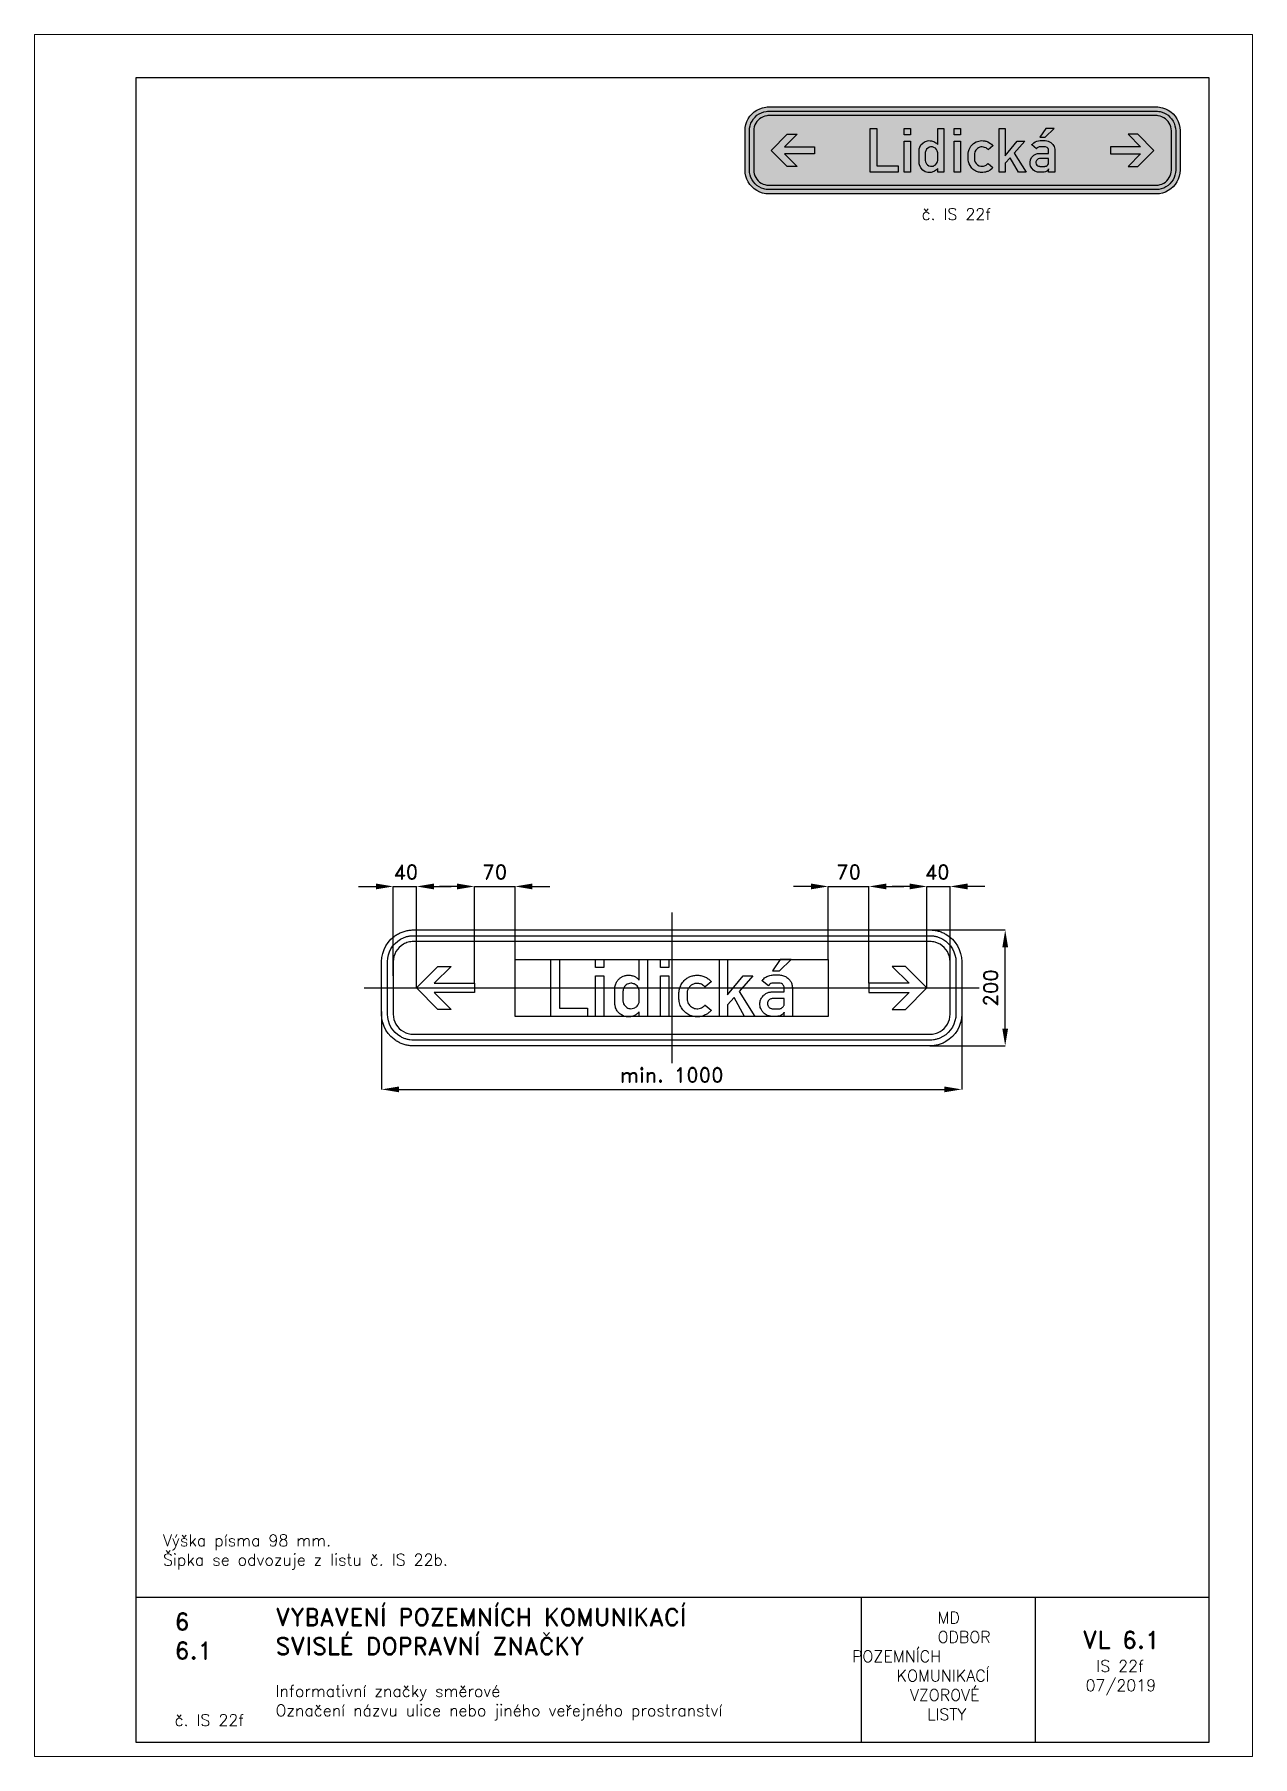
# Paper-space layout 'IS 22f' of a CAD drawing. Header units: millimetres. Extents: x 0 to 210, y 0 to 297.
# The model-space entities are those that its viewports show. They can reach past a viewport. Long polylines and large blocks are cut down to what shows.
import ezdxf

# ---------------------------------------------------------------- set-up
doc = ezdxf.new("R2010")
doc.units = ezdxf.units.MM
doc.header["$LTSCALE"] = 5
doc.linetypes.add('ČERCHOVANÁX2', pattern=[2, 1, -0.5, 0, -0.5])
doc.linetypes.add('ČÁRKOVANÁX2', pattern=[1.5, 1, -0.5])
for name, color, linetype in [('Kóty', 2, 'Continuous'), ('Rozpiska', 7, 'Continuous'), ('Značka', 7, 'Continuous')]:
    doc.layers.add(name, color=color, linetype=linetype)
doc.layers.add('Rámeček', color=6, linetype='Continuous', plot=False)
doc.styles.get("Standard").update_dxf_attribs({"font": 'romand.shx', "height": 25})
doc.dimstyles.get("Standard").update_dxf_attribs({"dimtxt": 25, "dimasz": 30, "dimexe": 0.18, "dimexo": 0.0625, "dimgap": 12.5, "dimtad": 1, "dimdec": 0, "dimzin": 0, "dimdsep": 46, "dimtxsty": 'Standard', "dimcen": 0.09, "dimadec": 0, "dimazin": 0, "dimtfac": 1, "dimtdec": 0, "dimtofl": 0, "dimtmove": 0, "dimatfit": 3, "dimfxl": 1, "dimtolj": 1, "dimtzin": 0, "dimarcsym": 0})

psp = doc.layouts.new('IS 22f')

# ---------------------------------------------------------------- texts
at = {"layer": 'Rozpiska', "color": 7, "attachment_point": 1}
for s, width, gutter_width, heights, insert, char_height in [('\\pi5.45238;č. IS 22f', 25, 75, [0], (147.5, 267.003342), 2), ('Výška písma 98 mm.\\PŠipka se odvozuje z listu č. IS 22b.{\\H2.11905x; }', 176.70669232, 100, [0], (22.169542, 38.273307), 2), ('6', 149.0421774, 100, [0], (24.169718, 24.771436), 3), ('{\\C6;VYBAVENÍ POZEMNÍCH KOMUNIKACÍ\\P}SVISLÉ DOPRAVNÍ ZNAČKY{\\H1.34524x; }', 149.0421774, 100, [0], (41.561669, 25.560725), 3), ('\\pi14.7414;{\\C6;MD\\P\\pi2.36044;}ODBOR POZEMNÍCH{\\H1.57143x; }\\P\\pi7.69378;KOMUNIKACÍ{\\H1.5x; }\\P\\pi9.97949;{\\C6;VZOROVÉ\\H1.47619x; \\H0.67742x;\\P\\pi12.93187;LISTY\\H1.26984x; }', 33.10184049, 100, [0], (140.953473, 24.94524), 2), ('\\pi1.03113;{\\H1.5x;\\C6;VL 6.1\\P\\pi3.41206;\\H0.66667x;IS 22f\\H1.66666x; \\H0.6x;\\P\\pi1.5549;07/2019\\H1.80159x; }', 16.06225437, 100, [0], (179.655062, 21.609752), 2), ('6.1', 149.0421774, 100, [0], (24.169718, 19.777345), 3), ('{\\C6;Informativní značky směrové\\P}Označení názvu ulice nebo jiného veřejného prostranství{\\H1.83333x; }', 149.0421774, 100, [0], (41.561669, 12.285052), 2), ('{\\C6;č. IS 22f}', 18.27226685, 100, [2.666667], (24.169718, 7.277566), 2)]:
    psp.add_mtext_dynamic_manual_height_columns(s, width=width, gutter_width=gutter_width, heights=heights, dxfattribs=dict(at, insert=insert, char_height=char_height))

msp = doc.modelspace()

# ---------------------------------------------------------------- texts
at = {"layer": 'Kóty', "char_height": 25, "attachment_point": 5}
for insert in [(-458.5, 200), (457.7, 200)]:
    msp.add_mtext('\\A1;40', dxfattribs=dict(at, insert=insert))

# ---------------------------------------------------------------- blocks, each defined once
blk = doc.blocks.new('*D2')
at = {"layer": 'Defpoints', "color": 0, "transparency": 16777216}
for p in [(-500, -40.5), (500, -43.7), (500, -175)]:
    blk.add_point(p, dxfattribs=at)
at = {"layer": 'Kóty', "color": 0, "lineweight": -2, "transparency": 16777216}
for p, q in [((-500, -40.6), (-500, -175.2)), ((500, -43.8), (500, -175.2)), ((-470, -175), (470, -175))]:
    blk.add_line(p, q, dxfattribs=at)
at = {"layer": 'Kóty', "color": 0, "transparency": 16777216}
for points in [[(-470, -170), (-470, -180), (-500, -175)], [(470, -170), (470, -180), (500, -175)]]:
    blk.add_solid(points, dxfattribs=at)
at = {"layer": 'Kóty', "color": 0, "transparency": 16777216, "insert": (0, -150), "char_height": 25, "attachment_point": 5}
blk.add_mtext('\\A1;min. 1000', dxfattribs=at)
blk = doc.blocks.new('*D3')
at = {"layer": 'Defpoints', "color": 0, "transparency": 16777216}
for p in [(426.8, 100), (575, 100), (445, -100)]:
    blk.add_point(p, dxfattribs=at)
at = {"layer": 'Kóty', "color": 0, "lineweight": -2, "transparency": 16777216}
for p, q in [((426.9, 100), (575.2, 100)), ((575, -70), (575, 70)), ((445.1, -100), (575.2, -100))]:
    blk.add_line(p, q, dxfattribs=at)
at = {"layer": 'Kóty', "color": 0, "transparency": 16777216}
for points in [[(570, 70), (580, 70), (575, 100)], [(570, -70), (580, -70), (575, -100)]]:
    blk.add_solid(points, dxfattribs=at)
at = {"layer": 'Kóty', "color": 0, "transparency": 16777216, "insert": (550, 0), "char_height": 25, "attachment_point": 5, "rotation": 90}
blk.add_mtext('\\A1;200', dxfattribs=at)
blk = doc.blocks.new('*D4')
at = {"layer": 'Defpoints', "color": 0, "transparency": 16777216}
for p in [(-270, 175), (-270, 49), (-340, 8)]:
    blk.add_point(p, dxfattribs=at)
at = {"layer": 'Kóty', "color": 0, "lineweight": -2, "transparency": 16777216}
for p, q in [((-370, 175), (-400, 175)), ((-340, 8.0625), (-340, 175.18)), ((-270, 49.0625), (-270, 175.18)), ((-240, 175), (-210, 175))]:
    blk.add_line(p, q, dxfattribs=at)
at = {"layer": 'Kóty', "color": 0, "transparency": 16777216}
for points in [[(-370, 180), (-370, 170), (-340, 175)], [(-240, 180), (-240, 170), (-270, 175)]]:
    blk.add_solid(points, dxfattribs=at)
at = {"layer": 'Kóty', "color": 0, "transparency": 16777216, "insert": (-305, 200), "char_height": 25, "attachment_point": 5}
blk.add_mtext('\\A1;70', dxfattribs=at)
blk = doc.blocks.new('*D5')
at = {"layer": 'Defpoints', "color": 0, "transparency": 16777216}
for p in [(340, 175), (270, 49), (340, 8)]:
    blk.add_point(p, dxfattribs=at)
at = {"layer": 'Kóty', "color": 0, "lineweight": -2, "transparency": 16777216}
for p, q in [((240, 175), (210, 175)), ((270, 49.0625), (270, 175.18)), ((340, 8.0625), (340, 175.18)), ((370, 175), (400, 175))]:
    blk.add_line(p, q, dxfattribs=at)
at = {"layer": 'Kóty', "color": 0, "transparency": 16777216}
for points in [[(240, 180), (240, 170), (270, 175)], [(370, 180), (370, 170), (340, 175)]]:
    blk.add_solid(points, dxfattribs=at)
at = {"layer": 'Kóty', "color": 0, "transparency": 16777216, "insert": (305, 200), "char_height": 25, "attachment_point": 5}
blk.add_mtext('\\A1;70', dxfattribs=at)

# ---------------------------------------------------------------- dimensions: what is measured, and where the dimension line sits
at = {"layer": 'Kóty'}
for base, p1, p2, picture, middle in [((-270, 175), (-340, 8), (-270, 49), '*D4', (-305, 200)), ((340, 175), (270, 49), (340, 8), '*D5', (305, 200))]:
    dim = msp.add_linear_dim(base=base, p1=p1, p2=p2, dimstyle='Standard', dxfattribs=at)
    dim.commit()
    dim.dimension.update_dxf_attribs({"geometry": picture, "text_midpoint": middle})
dim = msp.add_linear_dim(base=(575, 100), p1=(445, -100), p2=(426.8, 100), angle=90, dimstyle='Standard', dxfattribs=at)
dim.commit()
dim.dimension.update_dxf_attribs({"geometry": '*D3', "text_midpoint": (550, 0)})
dim = msp.add_linear_dim(base=(500, -175), p1=(-500, -40.5), p2=(500, -43.7), text='min. 1000', dimstyle='Standard', dxfattribs=at)
dim.commit()
dim.dimension.update_dxf_attribs({"geometry": '*D2', "text_midpoint": (0, -150)})

# ---------------------------------------------------------------- linework, layer by layer
at = {"layer": 'Kóty'}
for p, q in [((-540, 175), (-510, 175)), ((-480, 21.1), (-480, 175.2)), ((-440, 0.1), (-440, 175.2)), ((-410, 175), (-380, 175)), ((410, 175), (380, 175)), ((440, 0.1), (440, 175.2)), ((480, 25.2), (480, 175.2)), ((540, 175), (510, 175))]:
    msp.add_line(p, q, dxfattribs=at)
for points in [[(-480, 175), (-440, 175)], [(-340, 175), (-270, 175)], [(270, 175), (340, 175)], [(440, 175), (480, 175)]]:
    msp.add_lwpolyline(points, dxfattribs=at)
for points in [[(-510, 180), (-510, 170), (-480, 175)], [(-410, 180), (-410, 170), (-440, 175)], [(410, 180), (410, 170), (440, 175)], [(510, 180), (510, 170), (480, 175)]]:
    msp.add_solid(points, dxfattribs=at)
at = {"layer": 'Značka', "color": 6, "linetype": 'ČERCHOVANÁX2', "ltscale": 5}
msp.add_line((0, 130), (0, -130), dxfattribs=at)
at = {"layer": 'Značka', "color": 5}
for points in [[(-445, -100), (-445.2, -100), (-445.4, -100, -0.032183), (-452.5, -99.5, -0.035454), (-459.5, -98.1, -0.036275), (-466.3, -95.8, -0.034433), (-472.6, -92.6, -0.03373), (-478.6, -88.6), (-483.9, -83.9), (-488.6, -78.6), (-492.6, -72.6), (-495.8, -66.3), (-498.1, -59.5), (-499.5, -52.5), (-500, -45.4), (-500, -45.2), (-500, -45), (-500, 45), (-500, 45.2), (-500, 45.4), (-499.5, 52.5), (-498.1, 59.5), (-495.8, 66.3), (-492.6, 72.6), (-488.6, 78.6), (-483.9, 83.9), (-478.6, 88.6, -0.034227), (-472.6, 92.6, -0.034061), (-466.3, 95.7, -0.033424), (-459.5, 98.1, -0.034124), (-452.5, 99.5, -0.036745), (-445.4, 100), (-445.2, 100), (-445, 100), (445, 100), (445.2, 100), (445.4, 100, -0.032177), (452.5, 99.5, -0.035434), (459.5, 98.1, -0.036231), (466.3, 95.8, -0.034387), (472.6, 92.6), (478.6, 88.6), (483.9, 83.9), (488.6, 78.6), (492.6, 72.6), (495.8, 66.3), (498.1, 59.5), (499.5, 52.5), (500, 45.4), (500, 45.2), (500, 45), (500, -45), (500, -45.2), (500, -45.4), (499.5, -52.5), (498.1, -59.5), (495.8, -66.3), (492.6, -72.6), (488.6, -78.6), (483.9, -83.9), (478.6, -88.6), (472.6, -92.6, -0.034074), (466.3, -95.7, -0.033398), (459.5, -98.1, -0.034121), (452.5, -99.5, -0.036746), (445.4, -100), (445.2, -100), (445, -100), (-445, -100)], [(-445, -90), (-445.2, -90), (-445.3, -90, -0.03218), (-451.2, -89.6, -0.035441), (-456.9, -88.4, -0.036275), (-462.4, -86.5, -0.034405), (-467.6, -83.9), (-472.4, -80.7), (-476.8, -76.8), (-480.7, -72.5), (-483.9, -67.6), (-486.5, -62.4), (-488.4, -56.9), (-489.6, -51.2), (-490, -45.4), (-490, -45.2), (-490, -45), (-490, 45), (-490, 45.2), (-490, 45.4), (-489.6, 51.2), (-488.4, 56.9), (-486.5, 62.4), (-483.9, 67.6), (-480.7, 72.5), (-476.8, 76.8), (-472.4, 80.7), (-467.6, 83.9, -0.034043), (-462.4, 86.5, -0.03341), (-456.9, 88.4, -0.034119), (-451.2, 89.6, -0.036742), (-445.3, 90), (-445.2, 90), (-445, 90), (445, 90), (445.2, 90), (445.4, 90, -0.032169), (451.2, 89.6, -0.035423), (456.9, 88.4, -0.036263), (462.4, 86.5, -0.034405), (467.6, 83.9), (472.4, 80.7), (476.8, 76.8), (480.7, 72.5), (483.9, 67.6), (486.5, 62.4), (488.4, 56.9), (489.6, 51.2), (490, 45.4), (490, 45.2), (490, 45), (490, -45), (490, -45.2), (490, -45.4), (489.6, -51.2), (488.4, -56.9), (486.5, -62.4), (483.9, -67.6), (480.7, -72.5), (476.8, -76.8), (472.4, -80.7), (467.6, -83.9), (462.4, -86.5, -0.033403), (456.9, -88.4, -0.034116), (451.2, -89.6, -0.036749), (445.4, -90), (445.2, -90), (445, -90), (-445, -90)], [(-445, -80), (445, -80), (445.1, -80), (445.3, -80, 0.032169), (449.8, -79.7, 0.035452), (454.2, -78.8, 0.036304), (458.5, -77.3), (462.6, -75.3), (466.4, -72.8), (469.8, -69.7), (472.8, -66.4), (475.3, -62.6), (477.3, -58.5), (478.8, -54.2), (479.7, -49.8), (480, -45.3), (480, -45.1), (480, -45), (480, 45), (480, 45.1), (480, 45.3), (479.7, 49.8), (478.8, 54.2), (477.3, 58.5), (475.3, 62.6), (472.8, 66.4), (469.8, 69.7), (466.4, 72.8), (462.6, 75.3), (458.5, 77.3), (454.2, 78.8, 0.034146), (449.8, 79.7, 0.03675), (445.3, 80), (445.1, 80), (445, 80), (-445, 80), (-445.1, 80), (-445.3, 80, 0.032182), (-449.8, 79.7, 0.035448), (-454.2, 78.8, 0.036258), (-458.5, 77.3, 0.034413), (-462.6, 75.3), (-466.3, 72.8), (-469.8, 69.7), (-472.8, 66.4), (-475.3, 62.6), (-477.3, 58.5), (-478.8, 54.2), (-479.7, 49.8), (-480, 45.3), (-480, 45.1), (-480, 45), (-480, -45), (-480, -45.1), (-480, -45.3), (-479.7, -49.8), (-478.8, -54.2), (-477.3, -58.5), (-475.3, -62.6), (-472.8, -66.4), (-469.8, -69.7), (-466.3, -72.8), (-462.6, -75.3), (-458.5, -77.3, 0.033426), (-454.2, -78.8, 0.03412), (-449.8, -79.7, 0.036748), (-445.3, -80), (-445.1, -80), (-445, -80)], [(-55.9, -49), (-55.9, -41.1, -0.005053), (-57.1, -42.4, -0.015134), (-58.4, -43.7, -0.062262), (-63, -47, -0.065139), (-68.2, -49.1, -0.056567), (-73, -49.9, -0.053309), (-77.8, -49.7, -0.06919), (-83.9, -47.9, -0.072239), (-89.4, -44.5, -0.079568), (-94.2, -39.3, -0.080057), (-97.1, -32.8, -0.032665), (-97.7, -30.2, -0.033841), (-98, -27.5, -0.004996), (-98, -27), (-98, -26.4), (-98, -0.9), (-98, -0.2, -0.00641), (-97.9, 0.4, -0.042008), (-97.4, 3.8, -0.03902), (-96.3, 7.1, -0.063162), (-93.6, 12.2, -0.065746), (-89.6, 16.4, -0.054115), (-85.7, 19.1, -0.052293), (-81.4, 20.9, -0.063382), (-75.7, 22, -0.063666), (-69.9, 21.6, -0.059503), (-64.9, 20.1, -0.064399), (-60.3, 17.4, -0.022319), (-58.8, 16.1, -0.013226), (-57.3, 14.7), (-56.6, 14), (-56, 13.4), (-56, 49), (-41.9, 49), (-41.9, -49), (-55.9, -49)], [(-84, -6.1), (-84, -22.4), (-84, -22.8, 0.00715), (-84, -23.1, 0.056024), (-83.6, -25.4, 0.046474), (-82.8, -27.6, 0.061631), (-81, -30.4, 0.061356), (-78.6, -32.8, 0.064137), (-75.7, -34.7, 0.068303), (-72.4, -35.7, 0.085494), (-67.9, -35.7, 0.081423), (-63.7, -34.3, 0.064658), (-60.8, -32.4, 0.067492), (-58.6, -29.9, 0.049404), (-57.2, -27.5, 0.038626), (-56.3, -25, 0.022265), (-56.1, -24, 0.040418), (-56, -22.9, 0.011126), (-56, -22.6), (-56, -22.3), (-56, -5, 0.003624), (-56, -4.3, 0.010872), (-56.1, -3.6, 0.059953), (-56.9, -0.7, 0.059131), (-58.4, 2, 0.073982), (-61.1, 4.9, 0.073394), (-64.4, 6.8, 0.057002), (-67.3, 7.7, 0.055346), (-70.3, 8, 0.079431), (-74.6, 7.2, 0.084183), (-78.5, 5.1, 0.072462), (-81.1, 2.5, 0.073105), (-82.9, -0.6, 0.042429), (-83.6, -2.8, 0.033479), (-83.9, -5, 0.00521), (-84, -5.6), (-84, -6.1)], [(68.2, -38.4, -0.003533), (67.4, -39.5, -0.010613), (66.5, -40.5, -0.058242), (61.9, -44.4, -0.050308), (56.6, -47.2, -0.057735), (49.7, -49.4, -0.060695), (42.5, -49.8, -0.074232), (33.9, -48.3, -0.075683), (26.1, -44.3, -0.077538), (19.4, -38, -0.072824), (14.9, -30.1, -0.040156), (13.4, -25.7, -0.047421), (12.7, -21.2, -0.005009), (12.7, -20.6), (12.6, -20), (12.6, -7.3), (12.7, -6.7, -0.003526), (12.8, -6.1, -0.030831), (13.5, -2.1, -0.033326), (14.7, 1.8, -0.072563), (18.9, 9.5, -0.076166), (25.1, 15.6, -0.057165), (30.6, 19, -0.052832), (36.7, 21, -0.054881), (43.4, 22, -0.058018), (50.2, 21.4, -0.058226), (56.8, 19.3, -0.055253), (62.7, 15.9, -0.029556), (65.3, 13.8, -0.035276), (67.6, 11.4), (68, 11), (68.3, 10.5), (57.5, 1.6, 0.004735), (56.7, 2.5, 0.014241), (55.9, 3.3, 0.054725), (53.1, 5.4, 0.053225), (49.8, 6.9, 0.082159), (44.3, 7.9, 0.087306), (38.7, 7.1, 0.087472), (33.8, 4.6, 0.079818), (29.9, 0.6, 0.070351), (27.6, -3.5, 0.088605), (26.7, -8, 0.006668), (26.7, -8.4), (26.6, -8.8), (26.6, -19.1), (26.7, -19.3), (26.7, -19.6, 0.014072), (26.9, -21.3, 0.025932), (27.3, -23.1, 0.063643), (28.7, -26.6, 0.057794), (30.9, -29.8, 0.062202), (34, -32.6, 0.064141), (37.7, -34.6, 0.058224), (41.3, -35.7, 0.057235), (45.1, -35.8, 0.065833), (49.4, -35.1, 0.071401), (53.3, -33.2, 0.032121), (55, -31.9, 0.020858), (56.6, -30.5, 0.003876), (57.1, -30, 0.001294), (57.6, -29.5), (68.2, -38.4)], [(194.1, -49), (194.1, -41.7, -0.005746), (193.4, -42.7, -0.017357), (192.7, -43.6, -0.039284), (191.3, -45.2, -0.035816), (189.7, -46.5, -0.060163), (186.8, -48.1, -0.07799), (183.6, -48.9, -0.014416), (182.8, -49, -0.004803), (182.1, -49), (172.6, -49), (172.2, -49, -0.005118), (171.8, -49, -0.039433), (169.1, -48.7, -0.036776), (166.5, -48, -0.049524), (163, -46.5, -0.046922), (159.9, -44.3, -0.065503), (156.1, -40.3, -0.069534), (153.5, -35.5, -0.055289), (152.3, -31.4, -0.053381), (152.1, -27.2, -0.079731), (153.3, -20.8, -0.083377), (156.5, -15.1, -0.079656), (161, -10.7, -0.074381), (166.6, -7.9, -0.032363), (168.9, -7.3, -0.039891), (171.3, -6.9, -0.010446), (172.1, -6.9, -0.003472), (172.8, -6.9), (194.1, -6.9), (194.1, 0.7), (194, 1.2, 0.013774), (193.9, 1.7, 0.097541), (192.8, 4.4, 0.100813), (190.8, 6.5, 0.115403), (187.3, 8, 0.04148), (183.3, 8.4, 0.010056), (179.9, 8.4, 0.009952), (176.6, 8.3, 0.038424), (172.9, 8, 0.106448), (169.5, 6.6, 0.056394), (168.3, 5.6, 0.053444), (167.4, 4.4, 0.012393), (167.1, 4, 0.004149), (166.9, 3.6), (155.8, 12.3, -0.00431), (156.6, 13.3, -0.012929), (157.3, 14.3, -0.055258), (160.3, 17.3, -0.053328), (163.9, 19.5, -0.045309), (167.6, 21, -0.035866), (171.4, 21.9, -0.024236), (175.2, 22.3, -0.011699), (179, 22.5, -0.028038), (186.1, 22.3, -0.066273), (193, 20.9, -0.075916), (198.8, 18, -0.077632), (203.6, 13.4, -0.069938), (206.5, 8.5, -0.07329), (207.9, 3, -0.010266), (208, 2, -0.003428), (208.1, 1), (208.1, -49), (194.1, -49)], [(194, -18.3), (174.2, -18.3), (173.7, -18.3, 0.008999), (173.1, -18.4, 0.059815), (170.8, -19, 0.073869), (168.6, -20.2, 0.097435), (166.5, -22.5, 0.097507), (165.3, -25.4, 0.092827), (165.2, -28.4, 0.08707), (166.2, -31.2, 0.077273), (167.7, -33.3, 0.084535), (169.8, -34.8, 0.055372), (171.5, -35.5, 0.04051), (173.2, -35.8, 0.006989), (173.7, -35.9), (174.2, -35.9), (185.5, -35.9), (185.9, -35.9, 0.007666), (186.2, -35.8, 0.065744), (188.5, -35.2, 0.074597), (190.6, -34, 0.076241), (192.3, -32.3, 0.061167), (193.5, -30.1, 0.030237), (193.8, -29.2, 0.049442), (194, -28.3, 0.015257), (194, -28), (194, -27.7), (194, -18.3)]]:
    msp.add_lwpolyline(points, format="xyb", dxfattribs=at)
for points in [[(-403, -37), (-440, 0), (-403, 37), (-380.4, 37), (-409.4, 8), (-340, 8), (-340, -8), (-409.4, -8), (-380.4, -37), (-403, -37)], [(-208.1, -49), (-208.1, 49), (-193.2, 49), (-193.2, -34.9), (-145.2, -34.9), (-145.2, -49), (-208.1, -49)], [(-131.3, 35), (-131.3, 49), (-117.2, 49), (-117.2, 35), (-131.3, 35)], [(-19, 35), (-19, 49), (-4.9, 49), (-4.9, 35), (-19, 35)], [(82.2, -49), (82.2, 49), (96.2, 49), (96.2, -12.2), (123.4, 20.9), (140.1, 20.9), (116.3, -6.1), (143.5, -49), (125.8, -49), (107.6, -16.8), (96.2, -28.9), (96.2, -49), (82.2, -49)], [(173.8, 29.5), (185.7, 29.5), (206.2, 48.8), (186.9, 48.8), (173.8, 29.5)], [(403, -37), (440, 0), (403, 37), (380.4, 37), (409.4, 8), (340, 8), (340, -8), (409.4, -8), (380.4, -37), (403, -37)], [(-131.3, -49), (-131.3, 20.9), (-117.2, 20.9), (-117.2, -49), (-131.3, -49)], [(-19, -49), (-19, 20.9), (-4.9, 20.9), (-4.9, -49), (-19, -49)]]:
    msp.add_lwpolyline(points, dxfattribs=at)
at = {"layer": 'Značka', "color": 6, "linetype": 'ČÁRKOVANÁX2', "ltscale": 2.5}
msp.add_lwpolyline([(-270, -49), (-270, 49), (270, 49), (270, -49), (-270, -49)], dxfattribs=at)
at = {"layer": 'Značka', "color": 6, "linetype": 'ČERCHOVANÁX2', "ltscale": 5}
msp.add_lwpolyline([(-530, 0), (530, 0)], dxfattribs=at)

msp.set_redraw_order([(e.dxf.handle, doc.entitydb.next_handle()) for e in msp.query("TEXT MTEXT ATTDEF DIMENSION ARC_DIMENSION")])  # texts and dimensions are drawn at this point

# ---------------------------------------------------------------- hatches: boundary and pattern name
at = {"layer": 'Značka'}
h = psp.add_hatch(color=10, dxfattribs=at)
h.dxf.hatch_style = 1
edge = h.paths.add_edge_path()
edge.add_line((126.625, 269.5), (126.61, 269.500075))
edge.add_line((126.61, 269.500075), (126.595, 269.50015))
edge.add_arc((126.618014, 273.651132), 4.151046, 262.30931384, 269.68234028, ccw=False)
edge.add_arc((126.566252, 273.290947), 3.787175, 254.23806176, 262.35613528, ccw=False)
edge.add_line((125.5375, 269.646175), (125.0275, 269.817325))
edge.add_line((125.0275, 269.817325), (124.555, 270.058075))
edge.add_line((124.555, 270.058075), (124.105, 270.354475))
edge.add_line((124.105, 270.354475), (123.7075, 270.708175))
edge.add_line((123.7075, 270.708175), (123.355, 271.10845))
edge.add_line((123.355, 271.10845), (123.055, 271.553125))
edge.add_line((123.055, 271.553125), (122.8225, 272.03065))
edge.add_line((122.8225, 272.03065), (122.6425, 272.536525))
edge.add_line((122.6425, 272.536525), (122.5375, 273.06025))
edge.add_line((122.5375, 273.06025), (122.5, 273.5926))
edge.add_line((122.5, 273.5926), (122.5, 273.6088))
edge.add_line((122.5, 273.6088), (122.5, 273.625))
edge.add_line((122.5, 273.625), (122.5, 280.375))
edge.add_line((122.5, 280.375), (122.5, 280.3912))
edge.add_line((122.5, 280.3912), (122.5, 280.4074))
edge.add_line((122.5, 280.4074), (122.5375, 280.94005))
edge.add_line((122.5375, 280.94005), (122.6425, 281.463475))
edge.add_line((122.6425, 281.463475), (122.815, 281.96965))
edge.add_line((122.815, 281.96965), (123.055, 282.446875))
edge.add_line((123.055, 282.446875), (123.355, 282.8914))
edge.add_line((123.355, 282.8914), (123.7075, 283.291825))
edge.add_line((123.7075, 283.291825), (124.105, 283.645825))
edge.add_line((124.105, 283.645825), (124.555, 283.941925))
edge.add_line((124.555, 283.941925), (125.0275, 284.18095))
edge.add_line((125.0275, 284.18095), (125.5375, 284.353825))
edge.add_arc((126.608643, 280.568869), 3.933604, 97.98074794, 105.80151825, ccw=False)
edge.add_arc((126.569692, 280.865434), 3.634504, 89.60103282, 98.02176076, ccw=False)
edge.add_line((126.595, 284.49985), (126.61, 284.499925))
edge.add_line((126.61, 284.499925), (126.625, 284.5))
edge.add_line((126.625, 284.5), (193.375, 284.5))
edge.add_line((193.375, 284.5), (193.39, 284.499925))
edge.add_line((193.39, 284.499925), (193.405, 284.49985))
edge.add_arc((193.381986, 280.348868), 4.151046, 82.30931384, 89.68234028, ccw=False)
edge.add_arc((193.433794, 280.709273), 3.786951, 74.23782142, 82.35637562, ccw=False)
edge.add_line((194.4625, 284.353825), (194.9725, 284.182675))
edge.add_line((194.9725, 284.182675), (195.445, 283.941925))
edge.add_line((195.445, 283.941925), (195.895, 283.645525))
edge.add_line((195.895, 283.645525), (196.2925, 283.291825))
edge.add_line((196.2925, 283.291825), (196.645, 282.89155))
edge.add_line((196.645, 282.89155), (196.945, 282.446875))
edge.add_line((196.945, 282.446875), (197.1775, 281.96935))
edge.add_line((197.1775, 281.96935), (197.3575, 281.463475))
edge.add_line((197.3575, 281.463475), (197.4625, 280.93975))
edge.add_line((197.4625, 280.93975), (197.5, 280.4074))
edge.add_line((197.5, 280.4074), (197.5, 280.3912))
edge.add_line((197.5, 280.3912), (197.5, 280.375))
edge.add_line((197.5, 280.375), (197.5, 273.625))
edge.add_line((197.5, 273.625), (197.5, 273.6088))
edge.add_line((197.5, 273.6088), (197.5, 273.5926))
edge.add_line((197.5, 273.5926), (197.4625, 273.05995))
edge.add_line((197.4625, 273.05995), (197.3575, 272.536525))
edge.add_line((197.3575, 272.536525), (197.185, 272.03035))
edge.add_line((197.185, 272.03035), (196.945, 271.553125))
edge.add_line((196.945, 271.553125), (196.645, 271.1086))
edge.add_line((196.645, 271.1086), (196.2925, 270.708175))
edge.add_line((196.2925, 270.708175), (195.895, 270.354175))
edge.add_line((195.895, 270.354175), (195.445, 270.058075))
edge.add_line((195.445, 270.058075), (194.9725, 269.81905))
edge.add_line((194.9725, 269.81905), (194.4625, 269.646175))
edge.add_line((194.4625, 269.646175), (193.9375, 269.535625))
edge.add_arc((193.430293, 273.134783), 3.634721, 269.60128458, 278.02150899, ccw=False)
edge.add_line((193.405, 269.50015), (193.39, 269.500075))
edge.add_line((193.39, 269.500075), (193.375, 269.5))
edge.add_line((193.375, 269.5), (126.625, 269.5))
h = psp.add_hatch(color=255, dxfattribs=at)
h.dxf.hatch_style = 1
edge = h.paths.add_edge_path()
edge.add_line((126.625, 270.25), (126.61, 270.250075))
edge.add_line((126.61, 270.250075), (126.595, 270.250075))
edge.add_arc((126.614444, 273.641929), 3.391909, 262.30043367, 269.67155986, ccw=False)
edge.add_arc((126.573264, 273.336048), 3.08327, 254.17584322, 262.29721284, ccw=False)
edge.add_line((125.7325, 270.369625), (125.32, 270.50965))
edge.add_line((125.32, 270.50965), (124.93, 270.7066))
edge.add_line((124.93, 270.7066), (124.5625, 270.94915))
edge.add_line((124.5625, 270.94915), (124.24, 271.2385))
edge.add_line((124.24, 271.2385), (123.9475, 271.566025))
edge.add_line((123.9475, 271.566025), (123.7075, 271.92985))
edge.add_line((123.7075, 271.92985), (123.5125, 272.320525))
edge.add_line((123.5125, 272.320525), (123.37, 272.73445))
edge.add_line((123.37, 272.73445), (123.28, 273.162925))
edge.add_line((123.28, 273.162925), (123.25, 273.598525))
edge.add_line((123.25, 273.598525), (123.25, 273.611725))
edge.add_line((123.25, 273.611725), (123.25, 273.625))
edge.add_line((123.25, 273.625), (123.25, 280.375))
edge.add_line((123.25, 280.375), (123.25, 280.388275))
edge.add_line((123.25, 280.388275), (123.25, 280.401475))
edge.add_line((123.25, 280.401475), (123.28, 280.8373))
edge.add_line((123.28, 280.8373), (123.37, 281.26555))
edge.add_line((123.37, 281.26555), (123.5125, 281.679775))
edge.add_line((123.5125, 281.679775), (123.7075, 282.07015))
edge.add_line((123.7075, 282.07015), (123.9475, 282.4339))
edge.add_line((123.9475, 282.4339), (124.24, 282.7615))
edge.add_line((124.24, 282.7615), (124.5625, 283.05115))
edge.add_line((124.5625, 283.05115), (124.93, 283.2934))
edge.add_line((124.93, 283.2934), (125.32, 283.488925))
edge.add_line((125.32, 283.488925), (125.7325, 283.630375))
edge.add_line((125.7325, 283.630375), (126.16, 283.720825))
edge.add_arc((126.575273, 280.778978), 2.971013, 89.61955887, 98.03481672, ccw=False)
edge.add_line((126.595, 283.749925), (126.61, 283.75))
edge.add_line((126.61, 283.75), (126.625, 283.75))
edge.add_line((126.625, 283.75), (193.375, 283.75))
edge.add_line((193.375, 283.75), (193.39, 283.749925))
edge.add_line((193.39, 283.749925), (193.405, 283.749925))
edge.add_arc((193.385518, 280.357524), 3.392456, 82.30102893, 89.6709646, ccw=False)
edge.add_arc((193.426599, 280.663296), 3.083938, 74.17672447, 82.29633159, ccw=False)
edge.add_line((194.2675, 283.630375), (194.68, 283.49035))
edge.add_line((194.68, 283.49035), (195.07, 283.2934))
edge.add_line((195.07, 283.2934), (195.4375, 283.05085))
edge.add_line((195.4375, 283.05085), (195.76, 282.7615))
edge.add_line((195.76, 282.7615), (196.0525, 282.433975))
edge.add_line((196.0525, 282.433975), (196.2925, 282.07015))
edge.add_line((196.2925, 282.07015), (196.4875, 281.679475))
edge.add_line((196.4875, 281.679475), (196.63, 281.26555))
edge.add_line((196.63, 281.26555), (196.72, 280.837075))
edge.add_line((196.72, 280.837075), (196.75, 280.401475))
edge.add_line((196.75, 280.401475), (196.75, 280.388275))
edge.add_line((196.75, 280.388275), (196.75, 280.375))
edge.add_line((196.75, 280.375), (196.75, 273.625))
edge.add_line((196.75, 273.625), (196.75, 273.611725))
edge.add_line((196.75, 273.611725), (196.75, 273.598525))
edge.add_line((196.75, 273.598525), (196.72, 273.1627))
edge.add_line((196.72, 273.1627), (196.63, 272.73445))
edge.add_line((196.63, 272.73445), (196.4875, 272.320225))
edge.add_line((196.4875, 272.320225), (196.2925, 271.92985))
edge.add_line((196.2925, 271.92985), (196.0525, 271.5661))
edge.add_line((196.0525, 271.5661), (195.76, 271.2385))
edge.add_line((195.76, 271.2385), (195.4375, 270.94885))
edge.add_line((195.4375, 270.94885), (195.07, 270.7066))
edge.add_line((195.07, 270.7066), (194.68, 270.511075))
edge.add_line((194.68, 270.511075), (194.2675, 270.369625))
edge.add_line((194.2675, 270.369625), (193.84, 270.279175))
edge.add_arc((193.424741, 273.220812), 2.970803, 269.61926133, 278.03511426, ccw=False)
edge.add_line((193.405, 270.250075), (193.39, 270.25))
edge.add_line((193.39, 270.25), (193.375, 270.25))
edge.add_line((193.375, 270.25), (126.625, 270.25))
edge = h.paths.add_edge_path(flags=16)
edge.add_line((126.625, 271), (193.375, 271))
edge.add_line((193.375, 271), (193.3825, 271))
edge.add_line((193.3825, 271), (193.3975, 271.000075))
edge.add_arc((193.381847, 273.629669), 2.62964, 270.34105352, 277.71797204)
edge.add_line((193.735, 271.02385), (194.065, 271.093))
edge.add_line((194.065, 271.093), (194.3875, 271.201975))
edge.add_line((194.3875, 271.201975), (194.695, 271.355125))
edge.add_line((194.695, 271.355125), (194.98, 271.54375))
edge.add_line((194.98, 271.54375), (195.2275, 271.768825))
edge.add_line((195.2275, 271.768825), (195.46, 272.0236))
edge.add_line((195.46, 272.0236), (195.6475, 272.306575))
edge.add_line((195.6475, 272.306575), (195.7975, 272.6104))
edge.add_line((195.7975, 272.6104), (195.91, 272.9323))
edge.add_line((195.91, 272.9323), (195.9775, 273.2656))
edge.add_line((195.9775, 273.2656), (196, 273.604375))
edge.add_line((196, 273.604375), (196, 273.614725))
edge.add_line((196, 273.614725), (196, 273.625))
edge.add_line((196, 273.625), (196, 280.375))
edge.add_line((196, 280.375), (196, 280.385275))
edge.add_line((196, 280.385275), (196, 280.395625))
edge.add_line((196, 280.395625), (195.9775, 280.73455))
edge.add_line((195.9775, 280.73455), (195.91, 281.0677))
edge.add_line((195.91, 281.0677), (195.7975, 281.389825))
edge.add_line((195.7975, 281.389825), (195.6475, 281.693425))
edge.add_line((195.6475, 281.693425), (195.4525, 281.976325))
edge.add_line((195.4525, 281.976325), (195.2275, 282.231175))
edge.add_line((195.2275, 282.231175), (194.98, 282.456475))
edge.add_line((194.98, 282.456475), (194.695, 282.644875))
edge.add_line((194.695, 282.644875), (194.3875, 282.796975))
edge.add_line((194.3875, 282.796975), (194.065, 282.907))
edge.add_line((194.065, 282.907), (193.735, 282.977275))
edge.add_arc((193.412332, 280.695113), 2.30486, 81.9524528, 90.36869481)
edge.add_line((193.3975, 282.999925), (193.3825, 283))
edge.add_line((193.3825, 283), (193.375, 283))
edge.add_line((193.375, 283), (126.625, 283))
edge.add_line((126.625, 283), (126.6175, 283))
edge.add_line((126.6175, 283), (126.6025, 282.999925))
edge.add_arc((126.618153, 280.370323), 2.629648, 90.34106496, 97.71796059)
edge.add_line((126.265, 282.97615), (125.935, 282.907))
edge.add_line((125.935, 282.907), (125.6125, 282.798025))
edge.add_line((125.6125, 282.798025), (125.305, 282.644875))
edge.add_line((125.305, 282.644875), (125.02, 282.45625))
edge.add_line((125.02, 282.45625), (124.7725, 282.231175))
edge.add_line((124.7725, 282.231175), (124.54, 281.9764))
edge.add_line((124.54, 281.9764), (124.3525, 281.693425))
edge.add_line((124.3525, 281.693425), (124.2025, 281.3896))
edge.add_line((124.2025, 281.3896), (124.09, 281.0677))
edge.add_line((124.09, 281.0677), (124.0225, 280.7344))
edge.add_line((124.0225, 280.7344), (124, 280.395625))
edge.add_line((124, 280.395625), (124, 280.385275))
edge.add_line((124, 280.385275), (124, 280.375))
edge.add_line((124, 280.375), (124, 273.625))
edge.add_line((124, 273.625), (124, 273.614725))
edge.add_line((124, 273.614725), (124, 273.604375))
edge.add_line((124, 273.604375), (124.0225, 273.26545))
edge.add_line((124.0225, 273.26545), (124.09, 272.9323))
edge.add_line((124.09, 272.9323), (124.2025, 272.610175))
edge.add_line((124.2025, 272.610175), (124.3525, 272.306575))
edge.add_line((124.3525, 272.306575), (124.5475, 272.023675))
edge.add_line((124.5475, 272.023675), (124.7725, 271.768825))
edge.add_line((124.7725, 271.768825), (125.02, 271.543525))
edge.add_line((125.02, 271.543525), (125.305, 271.355125))
edge.add_line((125.305, 271.355125), (125.6125, 271.203025))
edge.add_line((125.6125, 271.203025), (125.935, 271.093))
edge.add_line((125.935, 271.093), (126.265, 271.022725))
edge.add_arc((126.587654, 273.304674), 2.304647, 261.95206371, 270.36908389)
edge.add_line((126.6025, 271.000075), (126.6175, 271))
edge.add_line((126.6175, 271), (126.625, 271))
h = psp.add_hatch(color=255, dxfattribs=at)
h.dxf.hatch_style = 1
h.paths.add_polyline_path([(190.225, 274.225), (193, 277), (190.225, 279.775), (188.53, 279.775), (190.705, 277.6), (185.5, 277.6), (185.5, 276.4), (190.705, 276.4), (188.53, 274.225)])
h.paths.add_polyline_path([(173.35, 279.274825), (174.2575, 279.274825), (175.825, 280.75075), (174.3475, 280.75075)])
h.paths.add_polyline_path([(129.775, 274.225), (127, 277), (129.775, 279.775), (131.47, 279.775), (129.295, 277.6), (134.5, 277.6), (134.5, 276.4), (129.295, 276.4), (131.47, 274.225)])
edge = h.paths.add_edge_path()
edge.add_line((174.85, 273.25), (174.85, 273.8086))
edge.add_line((174.85, 273.8086), (174.805, 273.733075))
edge.add_line((174.805, 273.733075), (174.7525, 273.660175))
edge.add_line((174.7525, 273.660175), (174.6475, 273.543475))
edge.add_line((174.6475, 273.543475), (174.52, 273.442975))
edge.add_line((174.52, 273.442975), (174.295, 273.3169))
edge.add_line((174.295, 273.3169), (174.0475, 273.25705))
edge.add_line((174.0475, 273.25705), (173.995, 273.252475))
edge.add_line((173.995, 273.252475), (173.935, 273.25))
edge.add_line((173.935, 273.25), (173.215, 273.25))
edge.add_line((173.215, 273.25), (173.1775, 273.25015))
edge.add_line((173.1775, 273.25015), (173.1475, 273.25075))
edge.add_arc((173.185107, 274.592995), 1.342772, 259.37386813, 268.39512474, ccw=False)
edge.add_line((172.9375, 273.27325), (172.7425, 273.326575))
edge.add_line((172.7425, 273.326575), (172.4725, 273.44395))
edge.add_line((172.4725, 273.44395), (172.2325, 273.610975))
edge.add_line((172.2325, 273.610975), (171.94, 273.91555))
edge.add_line((171.94, 273.91555), (171.745, 274.28515))
edge.add_line((171.745, 274.28515), (171.655, 274.594975))
edge.add_line((171.655, 274.594975), (171.64, 274.917175))
edge.add_line((171.64, 274.917175), (171.73, 275.409025))
edge.add_line((171.73, 275.409025), (171.9775, 275.846125))
edge.add_line((171.9775, 275.846125), (172.3225, 276.179425))
edge.add_line((172.3225, 276.179425), (172.75, 276.39295))
edge.add_line((172.75, 276.39295), (172.93, 276.44395))
edge.add_line((172.93, 276.44395), (173.11, 276.468775))
edge.add_line((173.11, 276.468775), (173.17, 276.4711))
edge.add_line((173.17, 276.4711), (173.23, 276.47185))
edge.add_line((173.23, 276.47185), (174.85, 276.47185))
edge.add_line((174.85, 276.47185), (174.85, 277.054675))
edge.add_line((174.85, 277.054675), (174.85, 277.0918))
edge.add_line((174.85, 277.0918), (174.8425, 277.128925))
edge.add_line((174.8425, 277.128925), (174.76, 277.337875))
edge.add_line((174.76, 277.337875), (174.6025, 277.4992))
edge.add_line((174.6025, 277.4992), (174.3325, 277.61305))
edge.add_arc((174.016388, 275.821284), 1.819437, 79.99456053, 89.49260959)
edge.add_arc((173.809974, 271.12277), 6.521678, 88.04463222, 90.35119075)
edge.add_arc((173.81396, 271.234731), 6.409745, 90.39295132, 92.67332601)
edge.add_arc((173.556235, 275.771394), 1.866562, 91.26584118, 100.06576681)
edge.add_arc((173.341566, 276.965731), 0.653094, 99.8359222, 124.14410858)
edge.add_line((172.975, 277.50625), (172.885, 277.43185))
edge.add_line((172.885, 277.43185), (172.81, 277.339075))
edge.add_line((172.81, 277.339075), (172.7875, 277.308475))
edge.add_line((172.7875, 277.308475), (172.7725, 277.27735))
edge.add_line((172.7725, 277.27735), (171.925, 277.939825))
edge.add_line((171.925, 277.939825), (171.9775, 278.0182))
edge.add_line((171.9775, 278.0182), (172.0375, 278.09455))
edge.add_line((172.0375, 278.09455), (172.27, 278.320825))
edge.add_line((172.27, 278.320825), (172.5475, 278.49295))
edge.add_line((172.5475, 278.49295), (172.825, 278.60665))
edge.add_line((172.825, 278.60665), (173.1175, 278.673475))
edge.add_line((173.1175, 278.673475), (173.41, 278.7064))
edge.add_line((173.41, 278.7064), (173.695, 278.718775))
edge.add_arc((173.879221, 273.83643), 4.885819, 85.73590999, 92.16086472, ccw=False)
edge.add_arc((174.090875, 276.681578), 2.03281, 70.55803329, 85.72240847, ccw=False)
edge.add_arc((174.260706, 277.012858), 1.664638, 54.91607927, 72.27512373, ccw=False)
edge.add_line((175.2175, 278.37505), (175.5775, 278.025025))
edge.add_line((175.5775, 278.025025), (175.8025, 277.648))
edge.add_line((175.8025, 277.648), (175.915, 277.22815))
edge.add_line((175.915, 277.22815), (175.9225, 277.152025))
edge.add_line((175.9225, 277.152025), (175.93, 277.07575))
edge.add_line((175.93, 277.07575), (175.93, 273.25))
edge.add_line((175.93, 273.25), (174.85, 273.25))
h.paths.add_polyline_path([(174.85, 275.599225), (173.3275, 275.599225), (173.29, 275.595775), (173.2525, 275.591425), (173.065, 275.5459), (172.9075, 275.453875), (172.7425, 275.279275), (172.6525, 275.055475), (172.645, 274.830025), (172.72, 274.6156), (172.8325, 274.45255), (172.9975, 274.335925), (173.125, 274.28545), (173.26, 274.260175), (173.2975, 274.256275), (173.335, 274.253125), (174.1975, 274.253125), (174.2275, 274.2556), (174.25, 274.2586), (174.43, 274.3045), (174.5875, 274.3969), (174.715, 274.53115), (174.805, 274.6969), (174.835, 274.764175), (174.8425, 274.833625), (174.85, 274.85815), (174.85, 274.882825)], flags=16)
h.paths.add_polyline_path([(166.2925, 273.25), (166.2925, 280.75), (167.3575, 280.75), (167.3575, 276.06565), (169.4425, 278.599225), (170.7175, 278.599225), (168.9025, 276.53125), (170.98, 273.25), (169.63, 273.25), (168.235, 275.71795), (167.3575, 274.785925), (167.3575, 273.25)])
edge = h.paths.add_edge_path()
edge.add_line((165.22, 274.058575), (165.16, 273.979525))
edge.add_line((165.16, 273.979525), (165.0925, 273.90235))
edge.add_line((165.0925, 273.90235), (164.74, 273.6046))
edge.add_line((164.74, 273.6046), (164.335, 273.386725))
edge.add_arc((163.359164, 275.603997), 2.42251, 280.54495689, 293.75461069, ccw=False)
edge.add_arc((163.379133, 275.451514), 2.268962, 266.86383957, 280.75389136, ccw=False)
edge.add_arc((163.322736, 275.456355), 2.271416, 251.31355111, 268.2911148, ccw=False)
edge.add_arc((163.305854, 275.42905), 2.240152, 234.18550995, 251.49884284, ccw=False)
edge.add_arc((163.271286, 275.48732), 2.268027, 218.03872481, 235.75523317, ccw=False)
edge.add_line((161.485, 274.089775), (161.14, 274.696075))
edge.add_line((161.14, 274.696075), (161.0275, 275.0305))
edge.add_line((161.0275, 275.0305), (160.9675, 275.37655))
edge.add_line((160.9675, 275.37655), (160.9675, 275.422225))
edge.add_line((160.9675, 275.422225), (160.9675, 275.467975))
edge.add_line((160.9675, 275.467975), (160.9675, 276.4375))
edge.add_line((160.9675, 276.4375), (160.975, 276.486325))
edge.add_line((160.975, 276.486325), (160.975, 276.53515))
edge.add_line((160.975, 276.53515), (161.0275, 276.839275))
edge.add_line((161.0275, 276.839275), (161.125, 277.13515))
edge.add_line((161.125, 277.13515), (161.4475, 277.72435))
edge.add_line((161.4475, 277.72435), (161.92, 278.19535))
edge.add_line((161.92, 278.19535), (162.34, 278.45185))
edge.add_line((162.34, 278.45185), (162.805, 278.610925))
edge.add_arc((163.382544, 276.295942), 2.385939, 91.44204305, 104.00824211, ccw=False)
edge.add_arc((163.380574, 276.435187), 2.246688, 78.20033592, 91.48118776, ccw=False)
edge.add_arc((163.424988, 276.406282), 2.266438, 66.11980839, 79.44892359, ccw=False)
edge.add_line((164.3425, 278.4787), (164.8, 278.21485))
edge.add_line((164.8, 278.21485), (164.995, 278.055175))
edge.add_line((164.995, 278.055175), (165.175, 277.871875))
edge.add_line((165.175, 277.871875), (165.205, 277.838875))
edge.add_line((165.205, 277.838875), (165.2275, 277.8055))
edge.add_line((165.2275, 277.8055), (164.4025, 277.1242))
edge.add_line((164.4025, 277.1242), (164.3425, 277.1911))
edge.add_line((164.3425, 277.1911), (164.275, 277.25545))
edge.add_line((164.275, 277.25545), (164.0575, 277.416925))
edge.add_line((164.0575, 277.416925), (163.81, 277.529725))
edge.add_arc((163.363103, 276.299418), 1.308958, 70.03695057, 88.82259393)
edge.add_arc((163.361317, 276.360246), 1.248183, 88.68325242, 108.6337911)
edge.add_arc((163.313261, 276.383985), 1.210929, 106.83776509, 126.82280761)
edge.add_line((162.5875, 277.353325), (162.2875, 277.046875))
edge.add_line((162.2875, 277.046875), (162.1075, 276.733975))
edge.add_line((162.1075, 276.733975), (162.04, 276.389875))
edge.add_line((162.04, 276.389875), (162.04, 276.3586))
edge.add_line((162.04, 276.3586), (162.04, 276.327325))
edge.add_line((162.04, 276.327325), (162.04, 275.54065))
edge.add_line((162.04, 275.54065), (162.04, 275.521075))
edge.add_line((162.04, 275.521075), (162.04, 275.501575))
edge.add_line((162.04, 275.501575), (162.0625, 275.366275))
edge.add_line((162.0625, 275.366275), (162.085, 275.23285))
edge.add_line((162.085, 275.23285), (162.1975, 274.962175))
edge.add_line((162.1975, 274.962175), (162.3625, 274.722625))
edge.add_line((162.3625, 274.722625), (162.6025, 274.502875))
edge.add_line((162.6025, 274.502875), (162.8875, 274.350025))
edge.add_line((162.8875, 274.350025), (163.165, 274.271275))
edge.add_arc((163.365953, 275.505466), 1.250443, 260.75215451, 273.85396709)
edge.add_arc((163.392998, 275.534734), 1.278156, 272.55607877, 287.62475212)
edge.add_line((163.78, 274.316575), (164.08, 274.460125))
edge.add_line((164.08, 274.460125), (164.2075, 274.556275))
edge.add_line((164.2075, 274.556275), (164.3275, 274.665625))
edge.add_line((164.3275, 274.665625), (164.365, 274.7041))
edge.add_line((164.365, 274.7041), (164.41, 274.74295))
edge.add_line((164.41, 274.74295), (165.22, 274.058575))
h.paths.add_polyline_path([(158.545, 279.67735), (158.545, 280.75), (159.625, 280.75), (159.625, 279.67735)])
h.paths.add_polyline_path([(158.545, 273.25), (158.545, 278.599975), (159.625, 278.599975), (159.625, 273.25)])
edge = h.paths.add_edge_path()
edge.add_line((155.7175, 273.25075), (155.7175, 273.852325))
edge.add_line((155.7175, 273.852325), (155.6275, 273.751675))
edge.add_line((155.6275, 273.751675), (155.53, 273.6547))
edge.add_line((155.53, 273.6547), (155.185, 273.39985))
edge.add_line((155.185, 273.39985), (154.78, 273.239875))
edge.add_arc((154.327388, 274.829835), 1.653128, 272.95120413, 285.88999893, ccw=False)
edge.add_arc((154.320316, 274.907751), 1.731307, 260.84984785, 273.05216039, ccw=False)
edge.add_arc((154.29415, 274.937472), 1.756755, 246.01379005, 261.84658223, ccw=False)
edge.add_line((153.58, 273.332425), (153.16, 273.592975))
edge.add_line((153.16, 273.592975), (152.7925, 273.9958))
edge.add_line((152.7925, 273.9958), (152.5675, 274.489825))
edge.add_line((152.5675, 274.489825), (152.5225, 274.691275))
edge.add_line((152.5225, 274.691275), (152.5, 274.8961))
edge.add_line((152.5, 274.8961), (152.5, 274.935925))
edge.add_line((152.5, 274.935925), (152.5, 274.97575))
edge.add_line((152.5, 274.97575), (152.5, 276.93205))
edge.add_line((152.5, 276.93205), (152.5, 276.9832))
edge.add_line((152.5, 276.9832), (152.5075, 277.03435))
edge.add_line((152.5075, 277.03435), (152.545, 277.29325))
edge.add_line((152.545, 277.29325), (152.6275, 277.54375))
edge.add_line((152.6275, 277.54375), (152.8375, 277.933825))
edge.add_line((152.8375, 277.933825), (153.145, 278.257))
edge.add_line((153.145, 278.257), (153.4375, 278.461825))
edge.add_line((153.4375, 278.461825), (153.7675, 278.599975))
edge.add_arc((154.304565, 276.932388), 1.751938, 93.33985379, 107.85173762, ccw=False)
edge.add_arc((154.304119, 276.936085), 1.748221, 78.75599929, 93.33229848, ccw=False)
edge.add_arc((154.360006, 276.960992), 1.713623, 66.80267402, 80.42659703, ccw=False)
edge.add_line((155.035, 278.536075), (155.38, 278.332))
edge.add_line((155.38, 278.332), (155.5, 278.232325))
edge.add_line((155.5, 278.232325), (155.62, 278.12425))
edge.add_line((155.62, 278.12425), (155.665, 278.074825))
edge.add_line((155.665, 278.074825), (155.7175, 278.025025))
edge.add_line((155.7175, 278.025025), (155.7175, 280.75075))
edge.add_line((155.7175, 280.75075), (156.79, 280.75075))
edge.add_line((156.79, 280.75075), (156.79, 273.25075))
edge.add_line((156.79, 273.25075), (155.7175, 273.25075))
edge = h.paths.add_edge_path(flags=16)
edge.add_line((153.5725, 276.533575), (153.5725, 275.28595))
edge.add_line((153.5725, 275.28595), (153.5725, 275.258575))
edge.add_line((153.5725, 275.258575), (153.5725, 275.231275))
edge.add_line((153.5725, 275.231275), (153.6025, 275.057125))
edge.add_line((153.6025, 275.057125), (153.6625, 274.890625))
edge.add_line((153.6625, 274.890625), (153.7975, 274.66975))
edge.add_line((153.7975, 274.66975), (153.985, 274.48825))
edge.add_line((153.985, 274.48825), (154.21, 274.347775))
edge.add_line((154.21, 274.347775), (154.465, 274.271125))
edge.add_arc((154.643111, 275.249128), 0.994089, 259.6785903, 279.22645701)
edge.add_arc((154.637285, 275.304503), 1.049687, 279.05570883, 297.6862251)
edge.add_line((155.125, 274.375), (155.3425, 274.519225))
edge.add_line((155.3425, 274.519225), (155.5225, 274.714075))
edge.add_line((155.5225, 274.714075), (155.62, 274.891675))
edge.add_line((155.62, 274.891675), (155.6875, 275.085175))
edge.add_line((155.6875, 275.085175), (155.71, 275.16505))
edge.add_line((155.71, 275.16505), (155.7175, 275.246125))
edge.add_line((155.7175, 275.246125), (155.7175, 275.27065))
edge.add_line((155.7175, 275.27065), (155.7175, 275.295325))
edge.add_line((155.7175, 275.295325), (155.7175, 276.618775))
edge.add_line((155.7175, 276.618775), (155.71, 276.672775))
edge.add_line((155.71, 276.672775), (155.7025, 276.72655))
edge.add_line((155.7025, 276.72655), (155.6425, 276.949525))
edge.add_line((155.6425, 276.949525), (155.53, 277.15315))
edge.add_line((155.53, 277.15315), (155.3275, 277.372))
edge.add_line((155.3275, 277.372), (155.065, 277.522675))
edge.add_line((155.065, 277.522675), (154.8475, 277.5907))
edge.add_arc((154.654258, 276.586168), 1.022951, 79.11103803, 91.77907473)
edge.add_arc((154.637359, 276.548074), 1.060655, 90.80272286, 108.97395043)
edge.add_line((154.2925, 277.5511), (153.9925, 277.3906))
edge.add_line((153.9925, 277.3906), (153.79, 277.194475))
edge.add_line((153.79, 277.194475), (153.655, 276.9508))
edge.add_line((153.655, 276.9508), (153.6025, 276.785575))
edge.add_line((153.6025, 276.785575), (153.58, 276.614875))
edge.add_line((153.58, 276.614875), (153.5725, 276.574225))
edge.add_line((153.5725, 276.574225), (153.5725, 276.533575))
h.paths.add_polyline_path([(149.95, 279.67735), (149.95, 280.75), (151.03, 280.75), (151.03, 279.67735)])
h.paths.add_polyline_path([(149.95, 273.25), (149.95, 278.599975), (151.03, 278.599975), (151.03, 273.25)])
h.paths.add_polyline_path([(144.07, 273.25), (144.07, 280.75), (145.21, 280.75), (145.21, 274.3258), (148.8925, 274.3258), (148.8925, 273.25)])

# ---------------------------------------------------------------- linework, layer by layer
at = {"layer": 'Rozpiska', "color": 7}
for p, q in [((17.5, 27.5), (202.5, 27.5)), ((142.5, 27.5), (142.5, 2.5)), ((172.5, 27.5), (172.5, 2.5))]:
    psp.add_line(p, q, dxfattribs=at)
psp.add_lwpolyline([(17.5, 2.5), (202.5, 2.5), (202.5, 289.5), (17.5, 289.5)], close=True, dxfattribs=at)
at = {"layer": 'Značka', "color": 10}
psp.add_lwpolyline([(126.625, 269.5), (126.61, 269.500075), (126.595, 269.50015, -0.032182), (126.0625, 269.537425, -0.0354366), (125.5375, 269.646175), (125.0275, 269.817325), (124.555, 270.058075), (124.105, 270.354475), (123.7075, 270.708175), (123.355, 271.10845), (123.055, 271.553125), (122.8225, 272.03065), (122.6425, 272.536525), (122.5375, 273.06025), (122.5, 273.5926), (122.5, 273.6088), (122.5, 273.625), (122.5, 280.375), (122.5, 280.3912), (122.5, 280.4074), (122.5375, 280.94005), (122.6425, 281.463475), (122.815, 281.96965), (123.055, 282.446875), (123.355, 282.8914), (123.7075, 283.291825), (124.105, 283.645825), (124.555, 283.941925), (125.0275, 284.18095), (125.5375, 284.353825, -0.0341378), (126.0625, 284.464375, -0.0367589), (126.595, 284.49985), (126.61, 284.499925), (126.625, 284.5), (193.375, 284.5), (193.39, 284.499925), (193.405, 284.49985, -0.032182), (193.9375, 284.462575, -0.0354387), (194.4625, 284.353825), (194.9725, 284.182675), (195.445, 283.941925), (195.895, 283.645525), (196.2925, 283.291825), (196.645, 282.89155), (196.945, 282.446875), (197.1775, 281.96935), (197.3575, 281.463475), (197.4625, 280.93975), (197.5, 280.4074), (197.5, 280.3912), (197.5, 280.375), (197.5, 273.625), (197.5, 273.6088), (197.5, 273.5926), (197.4625, 273.05995), (197.3575, 272.536525), (197.185, 272.03035), (196.945, 271.553125), (196.645, 271.1086), (196.2925, 270.708175), (195.895, 270.354175), (195.445, 270.058075), (194.9725, 269.81905), (194.4625, 269.646175), (193.9375, 269.535625, -0.0367567), (193.405, 269.50015), (193.39, 269.500075), (193.375, 269.5), (126.625, 269.5)], format="xyb", dxfattribs=at)
at = {"layer": 'Značka', "color": 255}
for points in [[(126.625, 270.25), (126.61, 270.250075), (126.595, 270.250075, -0.0321737), (126.16, 270.2806, -0.035451), (125.7325, 270.369625), (125.32, 270.50965), (124.93, 270.7066), (124.5625, 270.94915), (124.24, 271.2385), (123.9475, 271.566025), (123.7075, 271.92985), (123.5125, 272.320525), (123.37, 272.73445), (123.28, 273.162925), (123.25, 273.598525), (123.25, 273.611725), (123.25, 273.625), (123.25, 280.375), (123.25, 280.388275), (123.25, 280.401475), (123.28, 280.8373), (123.37, 281.26555), (123.5125, 281.679775), (123.7075, 282.07015), (123.9475, 282.4339), (124.24, 282.7615), (124.5625, 283.05115), (124.93, 283.2934), (125.32, 283.488925), (125.7325, 283.630375), (126.16, 283.720825, -0.036735), (126.595, 283.749925), (126.61, 283.75), (126.625, 283.75), (193.375, 283.75), (193.39, 283.749925), (193.405, 283.749925, -0.0321685), (193.84, 283.7194, -0.0354433), (194.2675, 283.630375), (194.68, 283.49035), (195.07, 283.2934), (195.4375, 283.05085), (195.76, 282.7615), (196.0525, 282.433975), (196.2925, 282.07015), (196.4875, 281.679475), (196.63, 281.26555), (196.72, 280.837075), (196.75, 280.401475), (196.75, 280.388275), (196.75, 280.375), (196.75, 273.625), (196.75, 273.611725), (196.75, 273.598525), (196.72, 273.1627), (196.63, 272.73445), (196.4875, 272.320225), (196.2925, 271.92985), (196.0525, 271.5661), (195.76, 271.2385), (195.4375, 270.94885), (195.07, 270.7066), (194.68, 270.511075), (194.2675, 270.369625), (193.84, 270.279175, -0.0367376), (193.405, 270.250075), (193.39, 270.25), (193.375, 270.25), (126.625, 270.25)], [(126.625, 271), (193.375, 271), (193.3825, 271), (193.3975, 271.000075, 0.032199), (193.735, 271.02385), (194.065, 271.093), (194.3875, 271.201975), (194.695, 271.355125), (194.98, 271.54375), (195.2275, 271.768825), (195.46, 272.0236), (195.6475, 272.306575), (195.7975, 272.6104), (195.91, 272.9323), (195.9775, 273.2656), (196, 273.604375), (196, 273.614725), (196, 273.625), (196, 280.375), (196, 280.385275), (196, 280.395625), (195.9775, 280.73455), (195.91, 281.0677), (195.7975, 281.389825), (195.6475, 281.693425), (195.4525, 281.976325), (195.2275, 282.231175), (194.98, 282.456475), (194.695, 282.644875), (194.3875, 282.796975), (194.065, 282.907), (193.735, 282.977275, 0.0367393), (193.3975, 282.999925), (193.3825, 283), (193.375, 283), (126.625, 283), (126.6175, 283), (126.6025, 282.999925, 0.0321989), (126.265, 282.97615), (125.935, 282.907), (125.6125, 282.798025), (125.305, 282.644875), (125.02, 282.45625), (124.7725, 282.231175), (124.54, 281.9764), (124.3525, 281.693425), (124.2025, 281.3896), (124.09, 281.0677), (124.0225, 280.7344), (124, 280.395625), (124, 280.385275), (124, 280.375), (124, 273.625), (124, 273.614725), (124, 273.604375), (124.0225, 273.26545), (124.09, 272.9323), (124.2025, 272.610175), (124.3525, 272.306575), (124.5475, 272.023675), (124.7725, 271.768825), (125.02, 271.543525), (125.305, 271.355125), (125.6125, 271.203025), (125.935, 271.093), (126.265, 271.022725, 0.0367427), (126.6025, 271.000075), (126.6175, 271), (126.625, 271)], [(155.7175, 273.25075), (155.7175, 273.852325), (155.6275, 273.751675), (155.53, 273.6547), (155.185, 273.39985), (154.78, 273.239875, -0.0565162), (154.4125, 273.1789, -0.053293), (154.045, 273.198475, -0.0691937), (153.58, 273.332425), (153.16, 273.592975), (152.7925, 273.9958), (152.5675, 274.489825), (152.5225, 274.691275), (152.5, 274.8961), (152.5, 274.935925), (152.5, 274.97575), (152.5, 276.93205), (152.5, 276.9832), (152.5075, 277.03435), (152.545, 277.29325), (152.6275, 277.54375), (152.8375, 277.933825), (153.145, 278.257), (153.4375, 278.461825), (153.7675, 278.599975, -0.0634048), (154.2025, 278.68135, -0.063687), (154.645, 278.65075, -0.0595157), (155.035, 278.536075), (155.38, 278.332), (155.5, 278.232325), (155.62, 278.12425), (155.665, 278.074825), (155.7175, 278.025025), (155.7175, 280.75075), (156.79, 280.75075), (156.79, 273.25075), (155.7175, 273.25075)], [(153.5725, 276.533575), (153.5725, 275.28595), (153.5725, 275.258575), (153.5725, 275.231275), (153.6025, 275.057125), (153.6625, 274.890625), (153.7975, 274.66975), (153.985, 274.48825), (154.21, 274.347775), (154.465, 274.271125, 0.0855011), (154.8025, 274.2679, 0.0814705), (155.125, 274.375), (155.3425, 274.519225), (155.5225, 274.714075), (155.62, 274.891675), (155.6875, 275.085175), (155.71, 275.16505), (155.7175, 275.246125), (155.7175, 275.27065), (155.7175, 275.295325), (155.7175, 276.618775), (155.71, 276.672775), (155.7025, 276.72655), (155.6425, 276.949525), (155.53, 277.15315), (155.3275, 277.372), (155.065, 277.522675), (154.8475, 277.5907, 0.0553311), (154.6225, 277.608625, 0.0794535), (154.2925, 277.5511), (153.9925, 277.3906), (153.79, 277.194475), (153.655, 276.9508), (153.6025, 276.785575), (153.58, 276.614875), (153.5725, 276.574225), (153.5725, 276.533575)], [(165.22, 274.058575), (165.16, 273.979525), (165.0925, 273.90235), (164.74, 273.6046), (164.335, 273.386725, -0.0577019), (163.8025, 273.2224, -0.0606811), (163.255, 273.18595, -0.0742144), (162.595, 273.304675, -0.0756877), (161.995, 273.612475, -0.0774572), (161.485, 274.089775), (161.14, 274.696075), (161.0275, 275.0305), (160.9675, 275.37655), (160.9675, 275.422225), (160.9675, 275.467975), (160.9675, 276.4375), (160.975, 276.486325), (160.975, 276.53515), (161.0275, 276.839275), (161.125, 277.13515), (161.4475, 277.72435), (161.92, 278.19535), (162.34, 278.45185), (162.805, 278.610925, -0.0548854), (163.3225, 278.681125, -0.0580136), (163.84, 278.6344, -0.0582249), (164.3425, 278.4787), (164.8, 278.21485), (164.995, 278.055175), (165.175, 277.871875), (165.205, 277.838875), (165.2275, 277.8055), (164.4025, 277.1242), (164.3425, 277.1911), (164.275, 277.25545), (164.0575, 277.416925), (163.81, 277.529725, 0.0821519), (163.39, 277.6081, 0.0872712), (162.9625, 277.543, 0.0874229), (162.5875, 277.353325), (162.2875, 277.046875), (162.1075, 276.733975), (162.04, 276.389875), (162.04, 276.3586), (162.04, 276.327325), (162.04, 275.54065), (162.04, 275.521075), (162.04, 275.501575), (162.0625, 275.366275), (162.085, 275.23285), (162.1975, 274.962175), (162.3625, 274.722625), (162.6025, 274.502875), (162.8875, 274.350025), (163.165, 274.271275, 0.0572298), (163.45, 274.25785, 0.0658444), (163.78, 274.316575), (164.08, 274.460125), (164.2075, 274.556275), (164.3275, 274.665625), (164.365, 274.7041), (164.41, 274.74295), (165.22, 274.058575)], [(174.85, 273.25), (174.85, 273.8086), (174.805, 273.733075), (174.7525, 273.660175), (174.6475, 273.543475), (174.52, 273.442975), (174.295, 273.3169), (174.0475, 273.25705), (173.995, 273.252475), (173.935, 273.25), (173.215, 273.25), (173.1775, 273.25015), (173.1475, 273.25075, -0.039383), (172.9375, 273.27325), (172.7425, 273.326575), (172.4725, 273.44395), (172.2325, 273.610975), (171.94, 273.91555), (171.745, 274.28515), (171.655, 274.594975), (171.64, 274.917175), (171.73, 275.409025), (171.9775, 275.846125), (172.3225, 276.179425), (172.75, 276.39295), (172.93, 276.44395), (173.11, 276.468775), (173.17, 276.4711), (173.23, 276.47185), (174.85, 276.47185), (174.85, 277.054675), (174.85, 277.0918), (174.8425, 277.128925), (174.76, 277.337875), (174.6025, 277.4992), (174.3325, 277.61305, 0.0414668), (174.0325, 277.64065, 0.0100646), (173.77, 277.644325, 0.00995034), (173.515, 277.6375, 0.0384158), (173.23, 277.609225, 0.106464), (172.975, 277.50625), (172.885, 277.43185), (172.81, 277.339075), (172.7875, 277.308475), (172.7725, 277.27735), (171.925, 277.939825), (171.9775, 278.0182), (172.0375, 278.09455), (172.27, 278.320825), (172.5475, 278.49295), (172.825, 278.60665), (173.1175, 278.673475), (173.41, 278.7064), (173.695, 278.718775, -0.0280415), (174.2425, 278.708725, -0.0662638), (174.7675, 278.598475, -0.0758883), (175.2175, 278.37505), (175.5775, 278.025025), (175.8025, 277.648), (175.915, 277.22815), (175.9225, 277.152025), (175.93, 277.07575), (175.93, 273.25), (174.85, 273.25)]]:
    psp.add_lwpolyline(points, format="xyb", dxfattribs=at)
for points in [[(129.775, 274.225), (127, 277), (129.775, 279.775), (131.47, 279.775), (129.295, 277.6), (134.5, 277.6), (134.5, 276.4), (129.295, 276.4), (131.47, 274.225), (129.775, 274.225)], [(144.07, 273.25), (144.07, 280.75), (145.21, 280.75), (145.21, 274.3258), (148.8925, 274.3258), (148.8925, 273.25), (144.07, 273.25)], [(149.95, 279.67735), (149.95, 280.75), (151.03, 280.75), (151.03, 279.67735), (149.95, 279.67735)], [(158.545, 279.67735), (158.545, 280.75), (159.625, 280.75), (159.625, 279.67735), (158.545, 279.67735)], [(166.2925, 273.25), (166.2925, 280.75), (167.3575, 280.75), (167.3575, 276.06565), (169.4425, 278.599225), (170.7175, 278.599225), (168.9025, 276.53125), (170.98, 273.25), (169.63, 273.25), (168.235, 275.71795), (167.3575, 274.785925), (167.3575, 273.25), (166.2925, 273.25)], [(173.35, 279.274825), (174.2575, 279.274825), (175.825, 280.75075), (174.3475, 280.75075), (173.35, 279.274825)], [(190.225, 274.225), (193, 277), (190.225, 279.775), (188.53, 279.775), (190.705, 277.6), (185.5, 277.6), (185.5, 276.4), (190.705, 276.4), (188.53, 274.225), (190.225, 274.225)], [(149.95, 273.25), (149.95, 278.599975), (151.03, 278.599975), (151.03, 273.25), (149.95, 273.25)], [(158.545, 273.25), (158.545, 278.599975), (159.625, 278.599975), (159.625, 273.25), (158.545, 273.25)], [(174.85, 275.599225), (173.3275, 275.599225), (173.29, 275.595775), (173.2525, 275.591425), (173.065, 275.5459), (172.9075, 275.453875), (172.7425, 275.279275), (172.6525, 275.055475), (172.645, 274.830025), (172.72, 274.6156), (172.8325, 274.45255), (172.9975, 274.335925), (173.125, 274.28545), (173.26, 274.260175), (173.2975, 274.256275), (173.335, 274.253125), (174.1975, 274.253125), (174.2275, 274.2556), (174.25, 274.2586), (174.43, 274.3045), (174.5875, 274.3969), (174.715, 274.53115), (174.805, 274.6969), (174.835, 274.764175), (174.8425, 274.833625), (174.85, 274.85815), (174.85, 274.882825), (174.85, 275.599225)]]:
    psp.add_lwpolyline(points, dxfattribs=at)

psp.set_redraw_order([(e.dxf.handle, doc.entitydb.next_handle()) for e in psp.query("TEXT MTEXT ATTDEF DIMENSION ARC_DIMENSION")])  # texts and dimensions are drawn at this point

# ---------------------------------------------------------------- viewports
at = {"layer": 'Rámeček'}
psp.add_viewport(center=(105, 148.5), size=(210, 297), view_center_point=(-48.586601, 159.395626), view_height=2970.0000035, dxfattribs=at)

doc.saveas('drawing.dxf')
